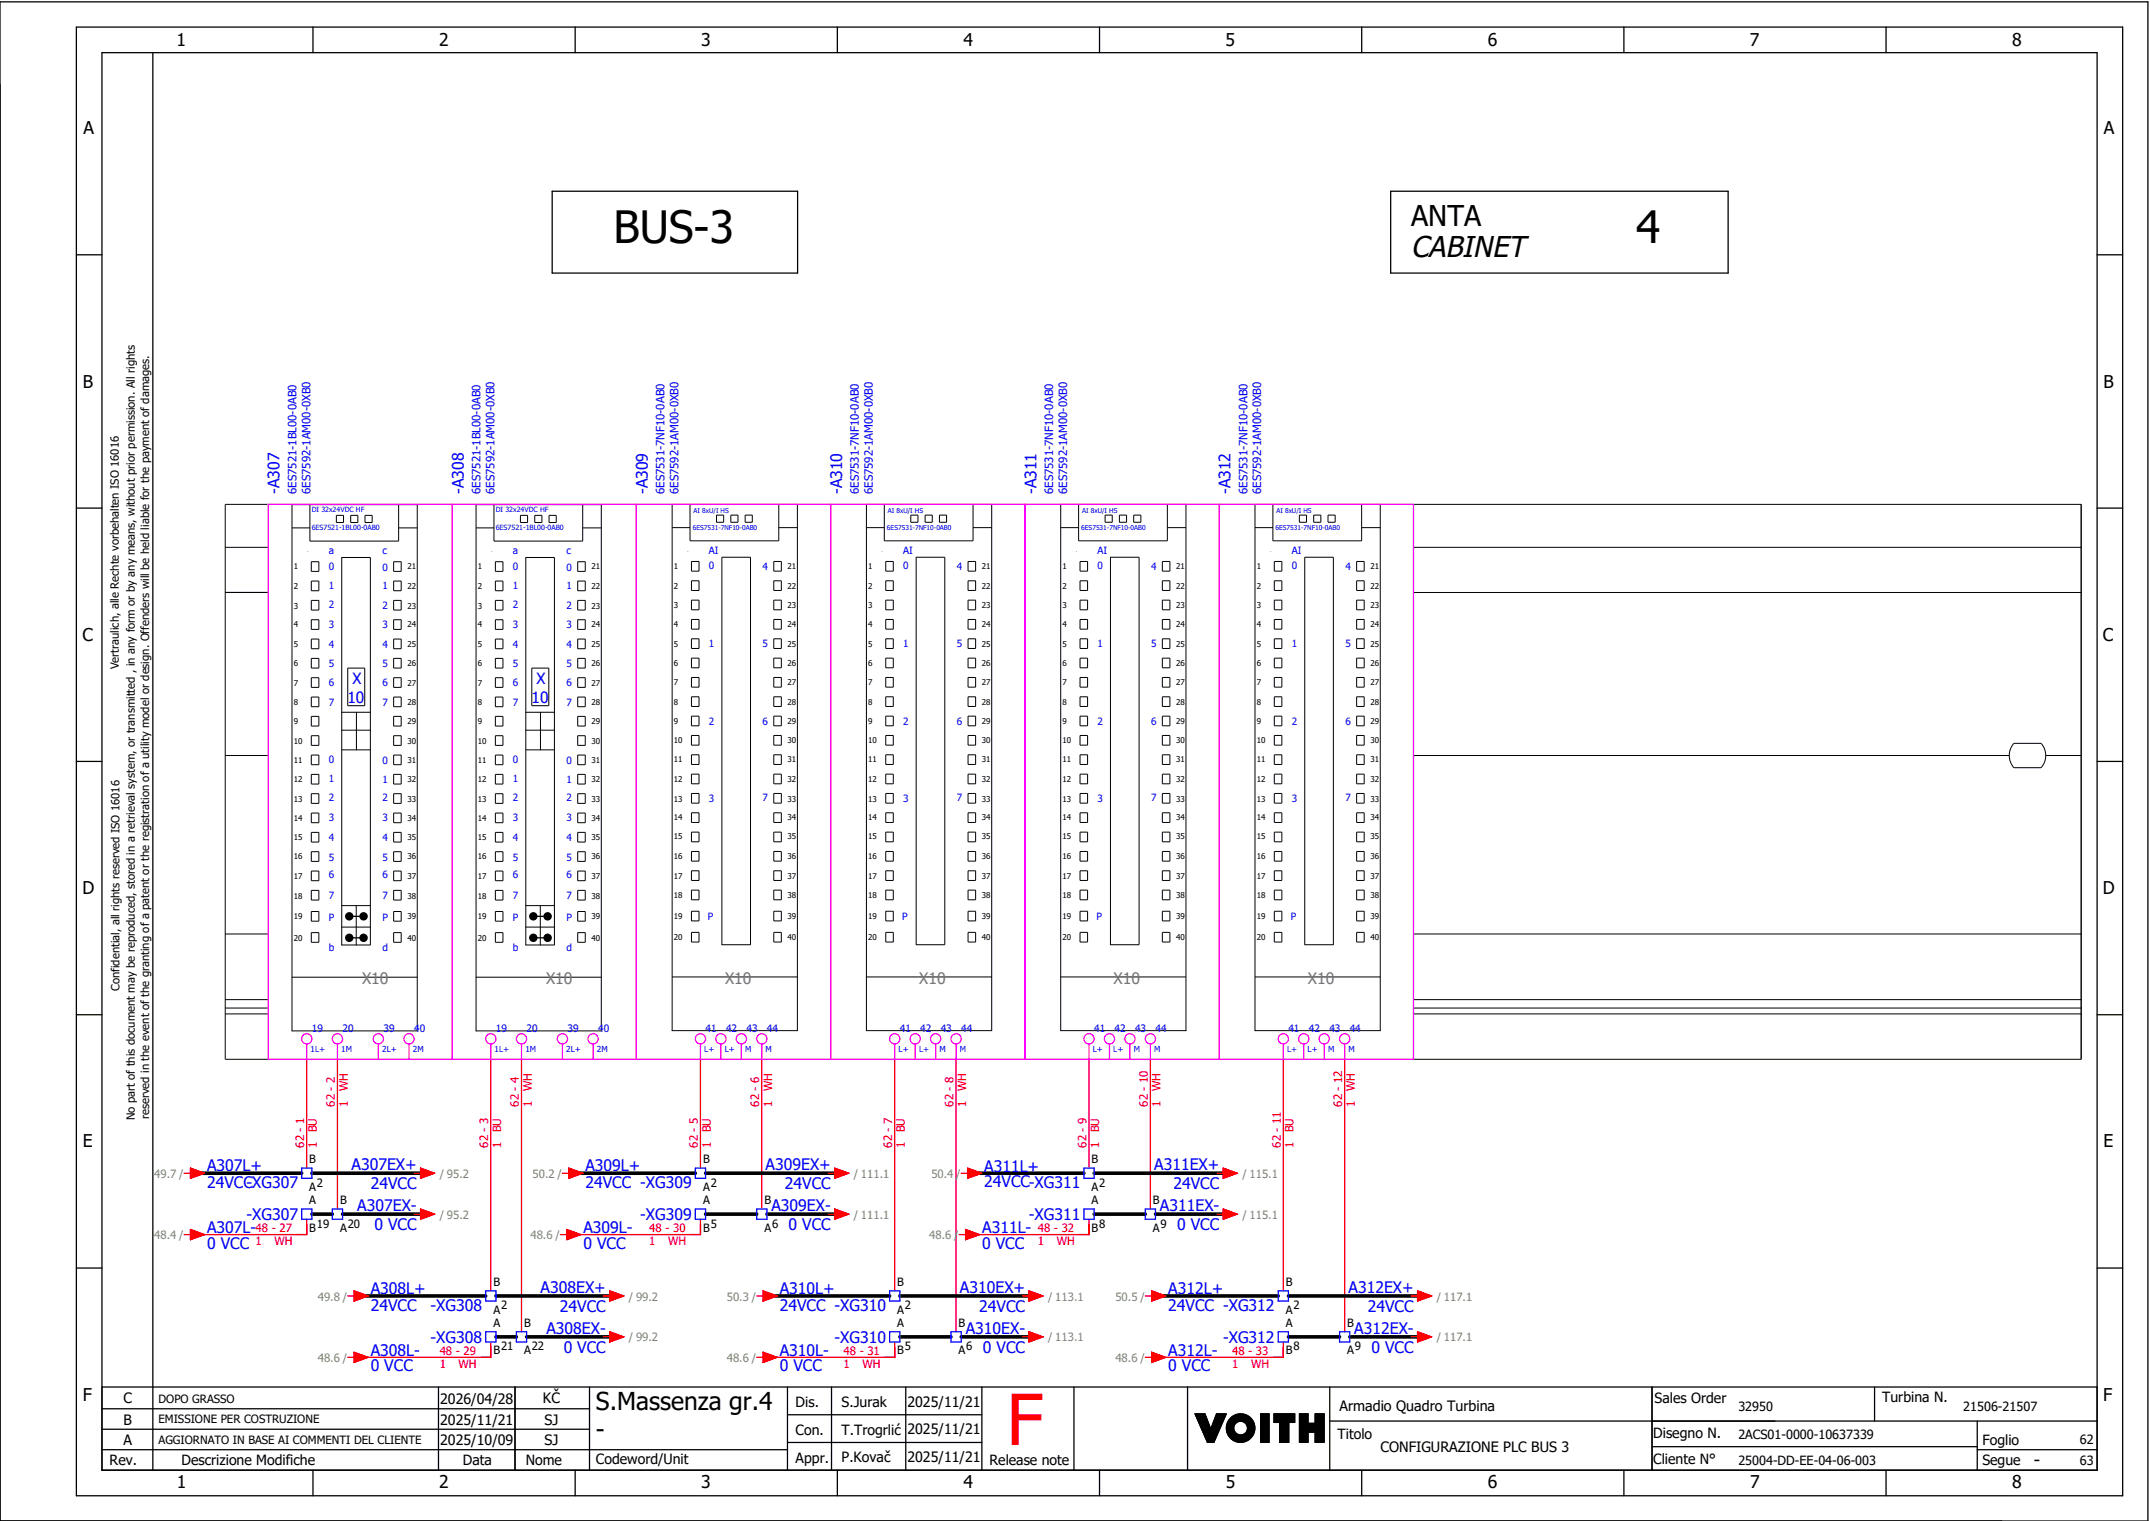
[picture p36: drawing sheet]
<svg xmlns="http://www.w3.org/2000/svg" width="421mm" height="297mm" viewBox="0 0 421 297" stroke-linecap="round" stroke-linejoin="round" font-family="sans-serif">
<defs><g id="words">
<text font-size="13.8" fill="#f00" x="196.9" y="282.5">F</text>
<g font-size="8.7">
<text x="120" y="47.6">BUS-3</text>
<text x="320" y="47.6">4</text>
</g>
<text font-size="5.7" x="276" y="50.2">CABINET</text>
<text font-size="5.6" x="276" y="44.2">ANTA</text>
<g font-size="4.8">
<text x="116.6" y="275.8">S.Massenza gr.4</text>
<text x="116.6" y="281.1">-</text>
</g>
<g font-size="3.4">
<text x="34.5" y="9">1</text>
<text x="85.9" y="9">2</text>
<text x="137.1" y="9">3</text>
<text x="188.4" y="9">4</text>
<text x="239.7" y="9">5</text>
<text x="291" y="9">6</text>
<text x="342.3" y="9">7</text>
<text x="393.5" y="9">8</text>
<text x="16.3" y="26.2">A</text>
<text x="411.5" y="26.2">A</text>
<text x="16.2" y="75.8">B</text>
<text x="411.4" y="75.8">B</text>
<text x="16.1" y="125.3">C</text>
<text x="411.3" y="125.3">C</text>
<text x="16.1" y="174.8">D</text>
<text x="411.3" y="174.8">D</text>
<text x="16.2" y="224.4">E</text>
<text x="411.4" y="224.4">E</text>
<text x="16.2" y="273.9">F</text>
<text x="411.4" y="273.9">F</text>
<text x="397.8" y="286.6">-</text>
<text x="34.6" y="291">1</text>
<text x="85.9" y="291">2</text>
<text x="137.2" y="291">3</text>
<text x="188.4" y="291">4</text>
<text x="239.7" y="291">5</text>
<text x="291" y="291">6</text>
<text x="342.3" y="291">7</text>
<text x="393.6" y="291">8</text>
</g>
<g font-size="3.1" fill="#00f">
<text x="54.7" y="96.6" transform="rotate(-90 54.7 96.6)">-A307</text>
<text x="90.7" y="96.6" transform="rotate(-90 90.7 96.6)">-A308</text>
<text x="126.7" y="96.6" transform="rotate(-90 126.7 96.6)">-A309</text>
<text x="164.7" y="96.6" transform="rotate(-90 164.7 96.6)">-A310</text>
<text x="202.7" y="96.6" transform="rotate(-90 202.7 96.6)">-A311</text>
<text x="240.7" y="96.6" transform="rotate(-90 240.7 96.6)">-A312</text>
<text x="40.5" y="228.9">A307L+</text>
<text x="40.5" y="232.3">24VCC-XG307</text>
<text x="68.7" y="228.8">A307EX+</text>
<text x="72.5" y="232.5">24VCC</text>
<text x="114.5" y="228.9">A309L+</text>
<text x="114.5" y="232.3">24VCC -XG309</text>
<text x="149.7" y="228.8">A309EX+</text>
<text x="153.5" y="232.5">24VCC</text>
<text x="192.5" y="229.1">A311L+</text>
<text x="192.5" y="232.1">24VCC-XG311</text>
<text x="225.7" y="228.8">A311EX+</text>
<text x="229.5" y="232.5">24VCC</text>
<text x="48.2" y="238.6">-XG307</text>
<text x="69.9" y="236.8">A307EX-</text>
<text x="125.2" y="238.6">-XG309</text>
<text x="150.9" y="236.8">A309EX-</text>
<text x="201.2" y="238.6">-XG311</text>
<text x="226.9" y="236.8">A311EX-</text>
<text x="40.5" y="241.1">A307L-</text>
<text x="40.5" y="244.1">0 VCC</text>
<text x="73.2" y="240.5">0 VCC</text>
<text x="114.1" y="241.1">A309L-</text>
<text x="114.1" y="244.1">0 VCC</text>
<text x="154.2" y="240.5">0 VCC</text>
<text x="192.1" y="241.1">A311L-</text>
<text x="192.1" y="244.1">0 VCC</text>
<text x="230.2" y="240.5">0 VCC</text>
<text x="72.5" y="252.9">A308L+</text>
<text x="72.5" y="256.3">24VCC</text>
<text x="84.2" y="256.3">-XG308</text>
<text x="105.7" y="252.8">A308EX+</text>
<text x="109.5" y="256.5">24VCC</text>
<text x="152.5" y="252.9">A310L+</text>
<text x="152.5" y="256.3">24VCC -XG310</text>
<text x="187.7" y="252.8">A310EX+</text>
<text x="191.5" y="256.5">24VCC</text>
<text x="228.5" y="252.9">A312L+</text>
<text x="228.5" y="256.3">24VCC -XG312</text>
<text x="263.7" y="252.8">A312EX+</text>
<text x="267.5" y="256.5">24VCC</text>
<text x="84.2" y="262.6">-XG308</text>
<text x="106.9" y="260.8">A308EX-</text>
<text x="163.2" y="262.6">-XG310</text>
<text x="188.9" y="260.8">A310EX-</text>
<text x="239.2" y="262.6">-XG312</text>
<text x="264.9" y="260.8">A312EX-</text>
<text x="72.5" y="265.1">A308L-</text>
<text x="72.5" y="268.1">0 VCC</text>
<text x="110.2" y="264.5">0 VCC</text>
<text x="152.5" y="265.1">A310L-</text>
<text x="152.5" y="268.1">0 VCC</text>
<text x="192.2" y="264.5">0 VCC</text>
<text x="228.5" y="265.1">A312L-</text>
<text x="228.5" y="268.1">0 VCC</text>
<text x="268.2" y="264.5">0 VCC</text>
</g>
<g font-size="3.1" fill="#767676">
<text x="70.8" y="192.3">X10</text>
<text x="106.8" y="192.3">X10</text>
<text x="141.8" y="192.3">X10</text>
<text x="179.8" y="192.3">X10</text>
<text x="217.8" y="192.3">X10</text>
<text x="255.8" y="192.3">X10</text>
</g>
<g font-size="3" fill="#00f">
<text x="68" y="137.4">10</text>
<text x="68.9" y="133.7">X</text>
<text x="104" y="137.4">10</text>
<text x="104.9" y="133.7">X</text>
</g>
<g font-size="2.8">
<text x="24.1" y="274.4">C</text>
<text x="86.1" y="274.4">2026/04/28</text>
<text x="106.2" y="274.4">KČ</text>
<text x="155.6" y="275.1">Dis.</text>
<text x="164.6" y="275.1">S.Jurak</text>
<text x="177.5" y="275">2025/11/21</text>
<text x="262" y="275.8">Armadio Quadro Turbina</text>
<text x="323.6" y="274.3">Sales Order</text>
<text x="368.1" y="274.2">Turbina N.</text>
<text x="24.2" y="278.6">B</text>
<text x="86.1" y="278.6">2025/11/21</text>
<text x="106.5" y="278.6">SJ</text>
<text x="155.6" y="280.5">Con.</text>
<text x="164.6" y="280.5">T.Trogrlić</text>
<text x="177.5" y="280.4">2025/11/21</text>
<text x="261.6" y="281.3">Titolo</text>
<text x="323.4" y="281.2">Disegno N.</text>
<text x="21.4" y="286.5">Rev.</text>
<text x="24.1" y="282.5">A</text>
<text x="35.5" y="286.4">Descrizione Modifiche</text>
<text x="86.1" y="282.6">2025/10/09</text>
<text x="90.5" y="286.5">Data</text>
<text x="102.8" y="286.5">Nome</text>
<text x="106.5" y="282.5">SJ</text>
<text x="116.6" y="286.3">Codeword/Unit</text>
<text x="155.6" y="286">Appr.</text>
<text x="164.6" y="285.9">P.Kovač</text>
<text x="177.5" y="285.8">2025/11/21</text>
<text x="193.5" y="286.5">Release note</text>
<text x="270" y="283.8">CONFIGURAZIONE PLC BUS 3</text>
<text x="323.4" y="286.2">Cliente N°</text>
<text x="387.7" y="286.5">Segue</text>
<text x="387.7" y="282.6">Foglio</text>
</g>
<g font-size="2.5">
<text x="340" y="275.9">32950</text>
<text x="384" y="275.9">21506-21507</text>
<text x="340" y="281.4">2ACS01-0000-10637339</text>
<text x="340" y="286.4">25004-DD-EE-04-06-003</text>
<text x="406.8" y="282.4">62</text>
<text x="406.8" y="286.4">63</text>
</g>
<g font-size="2.2" fill="#00f">
<text x="58" y="96.6" transform="rotate(-90 58 96.6)">6ES7521-1BL00-0AB0</text>
<text x="60.7" y="96.6" transform="rotate(-90 60.7 96.6)">6ES7592-1AM00-0XB0</text>
<text x="94" y="96.6" transform="rotate(-90 94 96.6)">6ES7521-1BL00-0AB0</text>
<text x="96.7" y="96.6" transform="rotate(-90 96.7 96.6)">6ES7592-1AM00-0XB0</text>
<text x="130" y="96.6" transform="rotate(-90 130 96.6)">6ES7531-7NF10-0AB0</text>
<text x="132.7" y="96.6" transform="rotate(-90 132.7 96.6)">6ES7592-1AM00-0XB0</text>
<text x="168" y="96.6" transform="rotate(-90 168 96.6)">6ES7531-7NF10-0AB0</text>
<text x="170.7" y="96.6" transform="rotate(-90 170.7 96.6)">6ES7592-1AM00-0XB0</text>
<text x="206" y="96.6" transform="rotate(-90 206 96.6)">6ES7531-7NF10-0AB0</text>
<text x="208.7" y="96.6" transform="rotate(-90 208.7 96.6)">6ES7592-1AM00-0XB0</text>
<text x="244" y="96.6" transform="rotate(-90 244 96.6)">6ES7531-7NF10-0AB0</text>
<text x="246.7" y="96.6" transform="rotate(-90 246.7 96.6)">6ES7592-1AM00-0XB0</text>
</g>
<g font-size="2.2">
<text x="23.2" y="130.9" transform="rotate(-90 23.2 130.9)">Vertraulich, alle Rechte vorbehalten ISO 16016</text>
<text x="23.4" y="193.7" transform="rotate(-90 23.4 193.7)">Confidential, all rights reserved ISO 16016</text>
<text x="26.4" y="219" transform="rotate(-90 26.4 219)">No part of this document may be reproduced, stored in a retrieval system, or transmitted , in any form or by any means, without prior permission. All rights</text>
<text x="29.2" y="218.9" transform="rotate(-90 29.2 218.9)">reserved in the event of the granting of a patent or the registration of a utility model or design. Offenders will be held liable for the payment of damages.</text>
<text x="60.5" y="227.4">B</text>
<text x="137.5" y="227.4">B</text>
<text x="213.5" y="227.4">B</text>
<text x="60.5" y="232.8">A</text>
<text x="62" y="232">2</text>
<text x="137.5" y="232.8">A</text>
<text x="139" y="232">2</text>
<text x="213.5" y="232.8">A</text>
<text x="215" y="232">2</text>
<text x="60.5" y="235.4">A</text>
<text x="66.5" y="235.4">B</text>
<text x="137.5" y="235.4">A</text>
<text x="149.5" y="235.4">B</text>
<text x="213.5" y="235.4">A</text>
<text x="225.5" y="235.4">B</text>
<text x="60.5" y="240.8">B</text>
<text x="62" y="240">19</text>
<text x="66.5" y="240.8">A</text>
<text x="68" y="240">20</text>
<text x="137.5" y="240.8">B</text>
<text x="139" y="240">5</text>
<text x="149.5" y="240.8">A</text>
<text x="151" y="240">6</text>
<text x="213.5" y="240.8">B</text>
<text x="215" y="240">8</text>
<text x="225.5" y="240.8">A</text>
<text x="227" y="240">9</text>
<text x="96.5" y="251.4">B</text>
<text x="175.5" y="251.4">B</text>
<text x="251.5" y="251.4">B</text>
<text x="96.5" y="256.8">A</text>
<text x="98" y="256">2</text>
<text x="175.5" y="256.8">A</text>
<text x="177" y="256">2</text>
<text x="251.5" y="256.8">A</text>
<text x="253" y="256">2</text>
<text x="96.5" y="259.4">A</text>
<text x="102.5" y="259.4">B</text>
<text x="175.5" y="259.4">A</text>
<text x="187.5" y="259.4">B</text>
<text x="251.5" y="259.4">A</text>
<text x="263.5" y="259.4">B</text>
<text x="96.5" y="264.8">B</text>
<text x="98" y="264">21</text>
<text x="102.5" y="264.8">A</text>
<text x="104" y="264">22</text>
<text x="175.5" y="264.8">B</text>
<text x="177" y="264">5</text>
<text x="187.5" y="264.8">A</text>
<text x="189" y="264">6</text>
<text x="251.5" y="264.8">B</text>
<text x="253" y="264">8</text>
<text x="263.5" y="264.8">A</text>
<text x="265" y="264">9</text>
<text x="31" y="274.2">DOPO GRASSO</text>
<text x="31" y="278.3">EMISSIONE PER COSTRUZIONE</text>
<text x="31" y="282.3">AGGIORNATO IN BASE AI COMMENTI DEL CLIENTE</text>
</g>
<g font-size="2.2" fill="#f00">
<text x="68" y="213.4" transform="rotate(-90 68 213.4)">WH</text>
<text x="104" y="213.4" transform="rotate(-90 104 213.4)">WH</text>
<text x="151" y="213.4" transform="rotate(-90 151 213.4)">WH</text>
<text x="189" y="213.4" transform="rotate(-90 189 213.4)">WH</text>
<text x="227" y="213.4" transform="rotate(-90 227 213.4)">WH</text>
<text x="265" y="213.4" transform="rotate(-90 265 213.4)">WH</text>
<text x="62" y="221.4" transform="rotate(-90 62 221.4)">BU</text>
<text x="65.5" y="216.4" transform="rotate(-90 65.5 216.4)">62 - 2</text>
<text x="68" y="216.4" transform="rotate(-90 68 216.4)">1</text>
<text x="98" y="221.4" transform="rotate(-90 98 221.4)">BU</text>
<text x="101.5" y="216.4" transform="rotate(-90 101.5 216.4)">62 - 4</text>
<text x="104" y="216.4" transform="rotate(-90 104 216.4)">1</text>
<text x="139" y="221.4" transform="rotate(-90 139 221.4)">BU</text>
<text x="148.5" y="216.4" transform="rotate(-90 148.5 216.4)">62 - 6</text>
<text x="151" y="216.4" transform="rotate(-90 151 216.4)">1</text>
<text x="177" y="221.4" transform="rotate(-90 177 221.4)">BU</text>
<text x="186.5" y="216.4" transform="rotate(-90 186.5 216.4)">62 - 8</text>
<text x="189" y="216.4" transform="rotate(-90 189 216.4)">1</text>
<text x="215" y="221.4" transform="rotate(-90 215 221.4)">BU</text>
<text x="224.5" y="216.4" transform="rotate(-90 224.5 216.4)">62 - 10</text>
<text x="227" y="216.4" transform="rotate(-90 227 216.4)">1</text>
<text x="253" y="221.4" transform="rotate(-90 253 221.4)">BU</text>
<text x="262.5" y="216.4" transform="rotate(-90 262.5 216.4)">62 - 12</text>
<text x="265" y="216.4" transform="rotate(-90 265 216.4)">1</text>
<text x="59.5" y="224.4" transform="rotate(-90 59.5 224.4)">62 - 1</text>
<text x="62" y="224.4" transform="rotate(-90 62 224.4)">1</text>
<text x="95.5" y="224.4" transform="rotate(-90 95.5 224.4)">62 - 3</text>
<text x="98" y="224.4" transform="rotate(-90 98 224.4)">1</text>
<text x="136.5" y="224.4" transform="rotate(-90 136.5 224.4)">62 - 5</text>
<text x="139" y="224.4" transform="rotate(-90 139 224.4)">1</text>
<text x="174.5" y="224.4" transform="rotate(-90 174.5 224.4)">62 - 7</text>
<text x="177" y="224.4" transform="rotate(-90 177 224.4)">1</text>
<text x="212.5" y="224.4" transform="rotate(-90 212.5 224.4)">62 - 9</text>
<text x="215" y="224.4" transform="rotate(-90 215 224.4)">1</text>
<text x="250.5" y="224.4" transform="rotate(-90 250.5 224.4)">62 - 11</text>
<text x="253" y="224.4" transform="rotate(-90 253 224.4)">1</text>
<text x="50" y="240.9">48 - 27</text>
<text x="50" y="243.4">1</text>
<text x="53.7" y="243.4">WH</text>
<text x="127" y="240.9">48 - 30</text>
<text x="127" y="243.4">1</text>
<text x="130.7" y="243.4">WH</text>
<text x="203" y="240.9">48 - 32</text>
<text x="203" y="243.4">1</text>
<text x="206.7" y="243.4">WH</text>
<text x="86" y="264.9">48 - 29</text>
<text x="86" y="267.4">1</text>
<text x="89.7" y="267.4">WH</text>
<text x="165" y="264.9">48 - 31</text>
<text x="165" y="267.4">1</text>
<text x="168.7" y="267.4">WH</text>
<text x="241" y="264.9">48 - 33</text>
<text x="241" y="267.4">1</text>
<text x="244.7" y="267.4">WH</text>
</g>
<g font-size="2.2" fill="#7ca552">
<text x="30.2" y="230.3">49.7 /</text>
<text x="86" y="230.3">/ 95.2</text>
<text x="104.2" y="230.3">50.2 /</text>
<text x="167" y="230.3">/ 111.1</text>
<text x="182.2" y="230.3">50.4</text>
<text x="187" y="230.3">/</text>
<text x="243" y="230.3">/ 115.1</text>
<text x="86" y="238.3">/ 95.2</text>
<text x="167" y="238.3">/ 111.1</text>
<text x="243" y="238.3">/ 115.1</text>
<text x="30.2" y="242.3">48.4 /</text>
<text x="103.8" y="242.3">48.6 /</text>
<text x="181.8" y="242.3">48.6 /</text>
<text x="62.2" y="254.3">49.8 /</text>
<text x="123" y="254.3">/ 99.2</text>
<text x="142.2" y="254.3">50.3 /</text>
<text x="205" y="254.3">/ 113.1</text>
<text x="218.2" y="254.3">50.5 /</text>
<text x="281" y="254.3">/ 117.1</text>
<text x="123" y="262.3">/ 99.2</text>
<text x="205" y="262.3">/ 113.1</text>
<text x="281" y="262.3">/ 117.1</text>
<text x="62.2" y="266.3">48.6 /</text>
<text x="142.2" y="266.3">48.6 /</text>
<text x="218.2" y="266.3">48.6 /</text>
</g>
<g font-size="2" fill="#00f">
<text x="64.3" y="111.4">0</text>
<text x="64.3" y="108.4">a</text>
<text x="74.8" y="111.6">0</text>
<text x="74.8" y="108.4">c</text>
<text x="100.3" y="111.4">0</text>
<text x="100.3" y="108.4">a</text>
<text x="110.8" y="111.6">0</text>
<text x="110.8" y="108.4">c</text>
<text x="138.6" y="111.3">0</text>
<text x="138.6" y="108.4">AI</text>
<text x="149.1" y="111.5">4</text>
<text x="176.6" y="111.3">0</text>
<text x="176.6" y="108.4">AI</text>
<text x="187.1" y="111.5">4</text>
<text x="214.6" y="111.3">0</text>
<text x="214.6" y="108.4">AI</text>
<text x="225.1" y="111.5">4</text>
<text x="252.6" y="111.3">0</text>
<text x="252.6" y="108.4">AI</text>
<text x="263.1" y="111.5">4</text>
<text x="64.3" y="115.2">1</text>
<text x="64.3" y="118.9">2</text>
<text x="74.8" y="115.2">1</text>
<text x="74.8" y="119.1">2</text>
<text x="100.3" y="115.2">1</text>
<text x="100.3" y="118.9">2</text>
<text x="110.8" y="115.2">1</text>
<text x="110.8" y="119.1">2</text>
<text x="64.3" y="122.8">3</text>
<text x="74.8" y="122.8">3</text>
<text x="100.3" y="122.8">3</text>
<text x="110.8" y="122.8">3</text>
<text x="64.3" y="126.6">4</text>
<text x="64.3" y="130.5">5</text>
<text x="74.8" y="126.6">4</text>
<text x="74.8" y="130.5">5</text>
<text x="100.3" y="126.6">4</text>
<text x="100.3" y="130.5">5</text>
<text x="110.8" y="126.6">4</text>
<text x="110.8" y="130.5">5</text>
<text x="138.6" y="126.6">1</text>
<text x="149.1" y="126.6">5</text>
<text x="176.6" y="126.6">1</text>
<text x="187.1" y="126.6">5</text>
<text x="214.6" y="126.6">1</text>
<text x="225.1" y="126.6">5</text>
<text x="252.6" y="126.6">1</text>
<text x="263.1" y="126.6">5</text>
<text x="64.3" y="134.1">6</text>
<text x="64.3" y="138">7</text>
<text x="74.8" y="134.1">6</text>
<text x="74.8" y="138">7</text>
<text x="100.3" y="134.1">6</text>
<text x="100.3" y="138">7</text>
<text x="110.8" y="134.1">6</text>
<text x="110.8" y="138">7</text>
<text x="138.6" y="141.8">2</text>
<text x="149.1" y="141.8">6</text>
<text x="176.6" y="141.8">2</text>
<text x="187.1" y="141.8">6</text>
<text x="214.6" y="141.8">2</text>
<text x="225.1" y="141.8">6</text>
<text x="252.6" y="141.8">2</text>
<text x="263.1" y="141.8">6</text>
<text x="64.3" y="149.2">0</text>
<text x="74.8" y="149.4">0</text>
<text x="100.3" y="149.2">0</text>
<text x="110.8" y="149.4">0</text>
<text x="64.3" y="152.9">1</text>
<text x="74.8" y="153">1</text>
<text x="100.3" y="152.9">1</text>
<text x="110.8" y="153">1</text>
<text x="64.3" y="160.6">3</text>
<text x="64.3" y="156.7">2</text>
<text x="74.8" y="160.6">3</text>
<text x="74.8" y="156.7">2</text>
<text x="100.3" y="160.6">3</text>
<text x="100.3" y="156.7">2</text>
<text x="110.8" y="160.6">3</text>
<text x="110.8" y="156.7">2</text>
<text x="138.6" y="156.8">3</text>
<text x="149.1" y="156.7">7</text>
<text x="176.6" y="156.8">3</text>
<text x="187.1" y="156.7">7</text>
<text x="214.6" y="156.8">3</text>
<text x="225.1" y="156.7">7</text>
<text x="252.6" y="156.8">3</text>
<text x="263.1" y="156.7">7</text>
<text x="64.3" y="164.4">4</text>
<text x="74.8" y="164.4">4</text>
<text x="100.3" y="164.4">4</text>
<text x="110.8" y="164.4">4</text>
<text x="64.3" y="171.8">6</text>
<text x="64.3" y="168.3">5</text>
<text x="74.8" y="171.8">6</text>
<text x="74.8" y="168.3">5</text>
<text x="100.3" y="171.8">6</text>
<text x="100.3" y="168.3">5</text>
<text x="110.8" y="171.8">6</text>
<text x="110.8" y="168.3">5</text>
<text x="64.3" y="180">P</text>
<text x="64.3" y="175.8">7</text>
<text x="74.8" y="180">P</text>
<text x="74.8" y="175.8">7</text>
<text x="100.3" y="180">P</text>
<text x="100.3" y="175.8">7</text>
<text x="110.8" y="180">P</text>
<text x="110.8" y="175.8">7</text>
<text x="138.5" y="179.9">P</text>
<text x="176.5" y="179.9">P</text>
<text x="214.5" y="179.9">P</text>
<text x="252.5" y="179.9">P</text>
<text x="64.3" y="185.9">b</text>
<text x="74.8" y="185.9">d</text>
<text x="100.3" y="185.9">b</text>
<text x="110.8" y="185.9">d</text>
<text x="61" y="201.7">19</text>
<text x="67" y="201.7">20</text>
<text x="75" y="201.7">39</text>
<text x="81" y="201.7">40</text>
<text x="97" y="201.7">19</text>
<text x="103" y="201.7">20</text>
<text x="111" y="201.7">39</text>
<text x="117" y="201.7">40</text>
<text x="138" y="201.7">41</text>
<text x="142" y="201.7">42</text>
<text x="146" y="201.7">43</text>
<text x="150" y="201.7">44</text>
<text x="176" y="201.7">41</text>
<text x="180" y="201.7">42</text>
<text x="184" y="201.7">43</text>
<text x="188" y="201.7">44</text>
<text x="214" y="201.7">41</text>
<text x="218" y="201.7">42</text>
<text x="222" y="201.7">43</text>
<text x="226" y="201.7">44</text>
<text x="252" y="201.7">41</text>
<text x="256" y="201.7">42</text>
<text x="260" y="201.7">43</text>
<text x="264" y="201.7">44</text>
</g>
<g font-size="1.6">
<text x="57.5" y="111.3">1</text>
<text x="79.7" y="111.3">21</text>
<text x="93.5" y="111.3">1</text>
<text x="115.7" y="111.3">21</text>
<text x="131.8" y="111.2">1</text>
<text x="154" y="111.2">21</text>
<text x="169.8" y="111.2">1</text>
<text x="192" y="111.2">21</text>
<text x="207.8" y="111.2">1</text>
<text x="230" y="111.2">21</text>
<text x="245.8" y="111.2">1</text>
<text x="268" y="111.2">21</text>
<text x="57.5" y="115.1">2</text>
<text x="57.5" y="119">3</text>
<text x="79.7" y="115.1">22</text>
<text x="79.7" y="119">23</text>
<text x="93.5" y="115.1">2</text>
<text x="93.5" y="119">3</text>
<text x="115.7" y="115.1">22</text>
<text x="115.7" y="119">23</text>
<text x="131.8" y="115.1">2</text>
<text x="131.8" y="118.9">3</text>
<text x="154" y="115.1">22</text>
<text x="154" y="118.9">23</text>
<text x="169.8" y="115.1">2</text>
<text x="169.8" y="118.9">3</text>
<text x="192" y="115.1">22</text>
<text x="192" y="118.9">23</text>
<text x="207.8" y="115.1">2</text>
<text x="207.8" y="118.9">3</text>
<text x="230" y="115.1">22</text>
<text x="230" y="118.9">23</text>
<text x="245.8" y="115.1">2</text>
<text x="245.8" y="118.9">3</text>
<text x="268" y="115.1">22</text>
<text x="268" y="118.9">23</text>
<text x="57.5" y="122.7">4</text>
<text x="79.7" y="122.7">24</text>
<text x="93.5" y="122.7">4</text>
<text x="115.7" y="122.7">24</text>
<text x="131.8" y="122.6">4</text>
<text x="154" y="122.6">24</text>
<text x="169.8" y="122.6">4</text>
<text x="192" y="122.6">24</text>
<text x="207.8" y="122.6">4</text>
<text x="230" y="122.6">24</text>
<text x="245.8" y="122.6">4</text>
<text x="268" y="122.6">24</text>
<text x="57.5" y="126.5">5</text>
<text x="57.5" y="130.2">6</text>
<text x="79.7" y="126.5">25</text>
<text x="79.7" y="130.2">26</text>
<text x="93.5" y="126.5">5</text>
<text x="93.5" y="130.2">6</text>
<text x="115.7" y="126.5">25</text>
<text x="115.7" y="130.2">26</text>
<text x="131.8" y="126.5">5</text>
<text x="131.8" y="130.1">6</text>
<text x="154" y="126.5">25</text>
<text x="154" y="130.1">26</text>
<text x="169.8" y="126.5">5</text>
<text x="169.8" y="130.1">6</text>
<text x="192" y="126.5">25</text>
<text x="192" y="130.1">26</text>
<text x="207.8" y="126.5">5</text>
<text x="207.8" y="130.1">6</text>
<text x="230" y="126.5">25</text>
<text x="230" y="130.1">26</text>
<text x="245.8" y="126.5">5</text>
<text x="245.8" y="130.1">6</text>
<text x="268" y="126.5">25</text>
<text x="268" y="130.1">26</text>
<text x="57.5" y="134">7</text>
<text x="57.5" y="137.9">8</text>
<text x="79.7" y="134">27</text>
<text x="79.7" y="137.9">28</text>
<text x="93.5" y="134">7</text>
<text x="93.5" y="137.9">8</text>
<text x="115.7" y="134">27</text>
<text x="115.7" y="137.9">28</text>
<text x="131.8" y="134">7</text>
<text x="131.8" y="137.8">8</text>
<text x="154" y="134">27</text>
<text x="154" y="137.8">28</text>
<text x="169.8" y="134">7</text>
<text x="169.8" y="137.8">8</text>
<text x="192" y="134">27</text>
<text x="192" y="137.8">28</text>
<text x="207.8" y="134">7</text>
<text x="207.8" y="137.8">8</text>
<text x="230" y="134">27</text>
<text x="230" y="137.8">28</text>
<text x="245.8" y="134">7</text>
<text x="245.8" y="137.8">8</text>
<text x="268" y="134">27</text>
<text x="268" y="137.8">28</text>
<text x="57.5" y="141.6">9</text>
<text x="79.7" y="141.6">29</text>
<text x="93.5" y="141.6">9</text>
<text x="115.7" y="141.6">29</text>
<text x="131.8" y="141.5">9</text>
<text x="154" y="141.5">29</text>
<text x="169.8" y="141.5">9</text>
<text x="192" y="141.5">29</text>
<text x="207.8" y="141.5">9</text>
<text x="230" y="141.5">29</text>
<text x="245.8" y="141.5">9</text>
<text x="268" y="141.5">29</text>
<text x="57.5" y="145.4">10</text>
<text x="57.5" y="149.1">11</text>
<text x="79.7" y="149.1">31</text>
<text x="79.7" y="145.4">30</text>
<text x="93.5" y="145.4">10</text>
<text x="93.5" y="149.1">11</text>
<text x="115.7" y="149.1">31</text>
<text x="115.7" y="145.4">30</text>
<text x="131.8" y="145.4">10</text>
<text x="131.8" y="149">11</text>
<text x="154" y="149">31</text>
<text x="154" y="145.4">30</text>
<text x="169.8" y="145.4">10</text>
<text x="169.8" y="149">11</text>
<text x="192" y="149">31</text>
<text x="192" y="145.4">30</text>
<text x="207.8" y="145.4">10</text>
<text x="207.8" y="149">11</text>
<text x="230" y="149">31</text>
<text x="230" y="145.4">30</text>
<text x="245.8" y="145.4">10</text>
<text x="245.8" y="149">11</text>
<text x="268" y="149">31</text>
<text x="268" y="145.4">30</text>
<text x="57.5" y="152.9">12</text>
<text x="79.7" y="152.9">32</text>
<text x="93.5" y="152.9">12</text>
<text x="115.7" y="152.9">32</text>
<text x="131.8" y="152.9">12</text>
<text x="154" y="152.9">32</text>
<text x="169.8" y="152.9">12</text>
<text x="192" y="152.9">32</text>
<text x="207.8" y="152.9">12</text>
<text x="230" y="152.9">32</text>
<text x="245.8" y="152.9">12</text>
<text x="268" y="152.9">32</text>
<text x="57.5" y="156.8">13</text>
<text x="57.5" y="160.5">14</text>
<text x="79.7" y="160.5">34</text>
<text x="79.7" y="156.8">33</text>
<text x="93.5" y="156.8">13</text>
<text x="93.5" y="160.5">14</text>
<text x="115.7" y="160.5">34</text>
<text x="115.7" y="156.8">33</text>
<text x="131.8" y="156.7">13</text>
<text x="131.8" y="160.4">14</text>
<text x="154" y="160.4">34</text>
<text x="154" y="156.7">33</text>
<text x="169.8" y="156.7">13</text>
<text x="169.8" y="160.4">14</text>
<text x="192" y="160.4">34</text>
<text x="192" y="156.7">33</text>
<text x="207.8" y="156.7">13</text>
<text x="207.8" y="160.4">14</text>
<text x="230" y="160.4">34</text>
<text x="230" y="156.7">33</text>
<text x="245.8" y="156.7">13</text>
<text x="245.8" y="160.4">14</text>
<text x="268" y="160.4">34</text>
<text x="268" y="156.7">33</text>
<text x="57.5" y="164.1">15</text>
<text x="57.5" y="168">16</text>
<text x="79.7" y="168">36</text>
<text x="79.7" y="164.1">35</text>
<text x="93.5" y="164.1">15</text>
<text x="93.5" y="168">16</text>
<text x="115.7" y="168">36</text>
<text x="115.7" y="164.1">35</text>
<text x="131.8" y="164.1">15</text>
<text x="131.8" y="167.9">16</text>
<text x="154" y="167.9">36</text>
<text x="154" y="164.1">35</text>
<text x="169.8" y="164.1">15</text>
<text x="169.8" y="167.9">16</text>
<text x="192" y="167.9">36</text>
<text x="192" y="164.1">35</text>
<text x="207.8" y="164.1">15</text>
<text x="207.8" y="167.9">16</text>
<text x="230" y="167.9">36</text>
<text x="230" y="164.1">35</text>
<text x="245.8" y="164.1">15</text>
<text x="245.8" y="167.9">16</text>
<text x="268" y="167.9">36</text>
<text x="268" y="164.1">35</text>
<text x="57.5" y="171.8">17</text>
<text x="79.7" y="171.8">37</text>
<text x="93.5" y="171.8">17</text>
<text x="115.7" y="171.8">37</text>
<text x="131.8" y="171.8">17</text>
<text x="154" y="171.8">37</text>
<text x="169.8" y="171.8">17</text>
<text x="192" y="171.8">37</text>
<text x="207.8" y="171.8">17</text>
<text x="230" y="171.8">37</text>
<text x="245.8" y="171.8">17</text>
<text x="268" y="171.8">37</text>
<text x="57.5" y="175.7">18</text>
<text x="57.5" y="179.7">19</text>
<text x="79.7" y="179.7">39</text>
<text x="79.7" y="175.7">38</text>
<text x="93.5" y="175.7">18</text>
<text x="93.5" y="179.7">19</text>
<text x="115.7" y="179.7">39</text>
<text x="115.7" y="175.7">38</text>
<text x="131.8" y="175.6">18</text>
<text x="131.8" y="179.7">19</text>
<text x="154" y="179.7">39</text>
<text x="154" y="175.6">38</text>
<text x="169.8" y="175.6">18</text>
<text x="169.8" y="179.7">19</text>
<text x="192" y="179.7">39</text>
<text x="192" y="175.6">38</text>
<text x="207.8" y="175.6">18</text>
<text x="207.8" y="179.7">19</text>
<text x="230" y="179.7">39</text>
<text x="230" y="175.6">38</text>
<text x="245.8" y="175.6">18</text>
<text x="245.8" y="179.7">19</text>
<text x="268" y="179.7">39</text>
<text x="268" y="175.6">38</text>
<text x="57.5" y="183.9">20</text>
<text x="79.7" y="183.9">40</text>
<text x="93.5" y="183.9">20</text>
<text x="115.7" y="183.9">40</text>
<text x="131.8" y="183.9">20</text>
<text x="154" y="183.9">40</text>
<text x="169.8" y="183.9">20</text>
<text x="192" y="183.9">40</text>
<text x="207.8" y="183.9">20</text>
<text x="230" y="183.9">40</text>
<text x="245.8" y="183.9">20</text>
<text x="268" y="183.9">40</text>
</g>
<g font-size="1.6" fill="#00f">
<text x="60.8" y="205.8">1L+</text>
<text x="66.8" y="205.8">1M</text>
<text x="74.8" y="205.8">2L+</text>
<text x="80.8" y="205.8">2M</text>
<text x="96.8" y="205.8">1L+</text>
<text x="102.8" y="205.8">1M</text>
<text x="110.8" y="205.8">2L+</text>
<text x="116.8" y="205.8">2M</text>
<text x="137.7" y="205.8">L+</text>
<text x="141.7" y="205.8">L+</text>
<text x="145.8" y="205.8">M</text>
<text x="149.7" y="205.8">M</text>
<text x="175.8" y="205.8">L+</text>
<text x="179.8" y="205.8">L+</text>
<text x="183.7" y="205.8">M</text>
<text x="187.8" y="205.8">M</text>
<text x="213.8" y="205.8">L+</text>
<text x="217.7" y="205.8">L+</text>
<text x="221.8" y="205.8">M</text>
<text x="225.7" y="205.8">M</text>
<text x="251.7" y="205.8">L+</text>
<text x="255.8" y="205.8">L+</text>
<text x="259.7" y="205.8">M</text>
<text x="263.8" y="205.8">M</text>
</g>
<g font-size="1.4" fill="#00f">
<text x="61" y="100.1">DI 32x24VDC HF</text>
<text x="97" y="100.1">DI 32x24VDC HF</text>
<text x="61" y="103.6">6ES7521-1BL00-0AB0</text>
<text x="97" y="103.6">6ES7521-1BL00-0AB0</text>
</g>
<g font-size="1.3" fill="#00f">
<text x="135.7" y="100.3">AI 8xU/I HS</text>
<text x="173.7" y="100.3">AI 8xU/I HS</text>
<text x="211.7" y="100.3">AI 8xU/I HS</text>
<text x="249.7" y="100.3">AI 8xU/I HS</text>
<text x="135.5" y="103.6">6ES7531-7NF10-0AB0</text>
<text x="173.5" y="103.6">6ES7531-7NF10-0AB0</text>
<text x="211.5" y="103.6">6ES7531-7NF10-0AB0</text>
<text x="249.5" y="103.6">6ES7531-7NF10-0AB0</text>
</g>
</g></defs>
<g fill="none" stroke="#000" stroke-width=".25">
<path d="M0 .4h420.1v297h-420.1zM14.9 5.3h400.3v287.2h-400.3zM19.9 10.3h390.3v277.2h-390.3zM29.9 10.4v277.1M61.2 5.3v5M112.5 5.3v5M163.8 5.3v5M215.1 5.3v5M266.3 5.3v5M317.6 5.3v5M368.9 5.3v5M108 37.4h48v16h-48z"/>
<path d="M272 37.4h66v16h-66zM14.9 49.8h5M410.2 49.8h5M14.9 99.3h5M410.2 99.3h5M14.9 148.9h5M410.2 148.9h5M68.3 179.2h2.8M104.3 179.2h2.8M14.9 198.4h5M68.3 183.4h2.8M104.3 183.4h2.8"/>
<path d="M410.2 198.4h5M14.9 247.9h5M410.2 247.9h5M19.9 271.2h390.3M19.9 279.5h95.4M19.9 275.4h95.4M85.8 271.2v16.3M100.7 271.2v16.3M115.3 271.2v16.3M154 271.2v16.3M154 276.6h38M162.6 271.2v16.3"/>
<path d="M177.2 271.2v16.3M192 271.2v16.3M210.1 271.2v16.3M232.3 271.1v16.3M233.7 276.4h2l1.1 3 1.1-3h1.9l-2.4 5.6h-1.2M233.7 276.4l2.5 5.6M233.8 276.4l-.1 .1M233.9 276.4l-.1 .2M234.1 276.4l-.3 .3M234.2 276.4l-.3 .4M234.4 276.4l-.5 .5M234.5 276.4l-.5 .6"/>
<path d="M234.7 276.4l-.7 .7M234.8 276.4l-.7 .8M235 276.4l-.9 .9M235.1 276.4l-.9 1M235.3 276.4l-1.1 1.1M235.4 276.4l-1.2 1.2M235.6 276.4l-1.3 1.3M235.7 276.5l-1.4 1.3M235.7 276.6l-1.3 1.3M235.8 276.7l-1.4 1.3M235.8 276.8l-1.3 1.3M235.9 276.9l-1.4 1.4"/>
<path d="M235.9 277l-1.3 1.4M235.9 277.1l-1.3 1.4M236 277.3l-1.3 1.3M236 277.4l-1.3 1.3M236.1 277.5l-1.3 1.3M236.1 277.6l-1.3 1.3M236.1 277.7l-1.3 1.3M236.2 277.8l-1.3 1.3M236.2 277.9l-1.3 1.3M236.3 278l-1.3 1.3M236.3 278.1l-1.3 1.3M236.3 278.2l-1.2 1.3"/>
<path d="M236.4 278.3l-1.3 1.3M236.4 278.4l-1.2 1.3M236.5 278.6l-1.3 1.2M236.5 278.7l-1.2 1.2M236.6 278.8l-1.3 1.2M236.6 278.9l-1.3 1.2M236.6 279l-1.2 1.2M236.7 279.1l-1.3 1.2M236.7 279.2l-1.2 1.3M236.8 279.3l-1.3 1.3M238 276.4l-.1 .1M238.1 276.4l-.3 .4"/>
<path d="M238.3 276.4l-.6 .6M238.4 279.8l-2.2 2.2M238.4 276.4l-.8 .8M238.5 279.5l-2.4 2.4M238.6 276.4l-1.1 1.1M238.6 279.3l-2.5 2.5M238.7 279l-2.7 2.7M238.7 276.4l-1.2 1.3M238.8 278.7l-2.8 2.9M238.9 276.4l-1.5 1.6M239 278.5l-3.1 3M239 276.4l-1.7 1.8"/>
<path d="M239.1 278.2l-3.2 3.2M239.2 276.4l-2 2.1M239.2 277.9l-3.4 3.4M239.3 277.7l-3.5 3.5M239.3 276.4l-2.2 2.3M239.4 277.4l-3.6 3.7M239.5 276.4l-2.5 2.5M239.5 277.1l-3.8 3.9M239.6 276.4l-2.7 2.8M239.7 276.9l-4 4M239.8 276.6l-4.2 4.2M239.8 276.4l-4.2 4.3"/>
<path d="M241.1 276.9l-.8 .8M241.3 279.3l-1.2 1.1M241.3 279.1l-1.2 1.2M241.3 279.4l-1.1 1.1M241.3 278.9l-1.3 1.3M241.3 279.5l-1.1 1.1M241.4 279.7l-1.1 1M241.4 278.7l-1.4 1.4M241.4 279.8l-1 1M241.4 276.7l-1.3 1.3M241.5 279.9l-1.1 1M241.5 280l-1 1"/>
<path d="M241.7 276.6l-1.7 1.7M241.9 276.5l-1.9 2M242.1 276.5l-2.2 2.2M242.3 276.5l-2.4 2.4M242.5 276.4l-2.6 2.6M242.6 276.4l-2.7 2.8M242.8 276.4l-2.9 3M242.9 276.5l-3 3M243 276.5l-3.1 3.1M243.2 276.5l-3.3 3.3M243.3 276.5l-3.4 3.4M243.4 276.6l-3.4 3.4"/>
<path d="M243.5 276.6l-1.4 1.4M243.6 276.6l-1.3 1.3M243.7 276.7l-1.2 1.2M243.9 276.7l-1.2 1.2M244 276.8l-1.2 1.1M244 276.8l-1.1 1.1M244.1 276.9l-1 1.1M244.2 276.9l-1 1.1M244.3 277l-1 1M244.4 277.1l-1 1M244.5 277.1l-1 1.1M244.6 277.2l-1.1 1"/>
<path d="M244.6 277.3l-1 1M244.7 277.4l-1 1M244.8 277.4l-1 1.1M244.8 277.5l-1 1.1M244.9 277.6l-1 1.1M245 277.7l-1.1 1.1M245 277.8l-1.1 1.1M245.1 277.9l-1.1 1.1M245.1 278l-1.1 1.1M245.2 278.1l-1.2 1.2M245.2 278.2l-1.2 1.3M245.3 278.3l-1.4 1.4"/>
<path d="M245.3 278.4l-1.5 1.5M245.3 278.5l-3.4 3.4M245.4 279.9l-2.1 2M245.4 278.7l-3.3 3.3M245.4 279.7l-2.3 2.3M245.4 278.8l-3.2 3.2M245.4 278.9l-3.1 3.1M245.4 279.5l-2.5 2.5M245.4 279.1l-2.9 2.9M245.4 279.4l-2.6 2.6M245.4 279.2l-2.8 2.8M246.6 276.4h1.6v5.6h-1.6z"/>
<path d="M246.6 276.4v.1M246.8 276.4l-.2 .3M246.9 276.4l-.3 .4M247.1 276.4l-.5 .6M247.2 276.4l-.6 .7M247.4 276.4l-.8 .9M247.5 276.4l-.9 1M247.7 276.4l-1.1 1.2M247.8 276.4l-1.2 1.3M248 276.4l-1.4 1.5M248.1 276.4l-1.5 1.6M248.2 279.7l-1.6 1.6"/>
<path d="M248.2 279.5l-1.6 1.7M248.2 278.8l-1.6 1.6M248.2 278.6l-1.6 1.7M248.2 277.4l-1.6 1.7M248.2 277.3l-1.6 1.6M248.2 277.1l-1.6 1.7M248.2 277l-1.6 1.6M248.2 276.8l-1.6 1.7M248.2 276.7l-1.6 1.6M248.2 276.5l-1.6 1.7M248.2 278l-1.6 1.7M248.2 277.9l-1.6 1.6"/>
<path d="M248.2 277.7l-1.6 1.7M248.2 277.6l-1.6 1.6M248.2 279.1l-1.6 1.6M248.2 278.9l-1.6 1.7M248.2 278.5l-1.6 1.6M248.2 278.3l-1.6 1.7M248.2 278.2l-1.6 1.6M248.2 279.4l-1.6 1.6M248.2 279.2l-1.6 1.7M248.2 280l-1.6 1.6M248.2 279.8l-1.6 1.7M249.2 276.4h4v1.7h-1.1v3.9h-1.8v-3.9h-1.1z"/>
<path d="M249.2 276.4v.1M249.4 276.4l-.2 .2M249.5 276.4l-.3 .4M249.7 276.4l-.5 .5M249.8 276.4l-.6 .7M250 276.4l-.8 .8M250.1 276.4l-.9 1M250.3 276.4l-1.1 1.2M250.4 276.4l-1.2 1.3M250.6 276.4l-1.4 1.5M250.7 276.4l-1.5 1.6M250.9 276.4l-1.7 1.7"/>
<path d="M251 276.4l-1.6 1.7M251.2 276.4l-1.7 1.7M251.3 276.4l-1.6 1.7M251.5 276.4l-1.7 1.7M251.6 276.4l-1.6 1.7M251.8 276.4l-1.7 1.7M251.9 276.4l-1.6 1.7M252.1 279.9l-1.8 1.8M252.1 279.8l-1.8 1.8M252.1 278.6l-1.8 1.8M252.1 278.4l-1.8 1.8M252.1 278.3l-1.8 1.8"/>
<path d="M252.1 279.2l-1.8 1.8M252.1 279l-1.8 1.8M252.1 278.9l-1.8 1.8M252.1 278.7l-1.8 1.8M252.1 279.3l-1.8 1.8M252.1 279.6l-1.8 1.8M252.1 279.5l-1.8 1.8M252.1 276.4l-1.8 1.9M252.2 276.4l-1.9 2M252.4 276.4l-2.1 2.2M252.5 276.4l-2.2 2.3M252.7 276.4l-2.4 2.5"/>
<path d="M252.8 276.4l-2.5 2.6M253 276.4l-2.7 2.8M253.1 276.4l-2.8 2.9M253.2 277.4l-.7 .7M253.2 276.7l-2.9 2.9M253.2 276.5l-2.9 3M253.2 277.3l-.8 .8M253.2 277.1l-1 1M253.2 277l-2.9 2.9M253.2 276.8l-2.9 3M253.2 278l-.1 .1M253.2 277.9l-.2 .2"/>
<path d="M253.2 277.7l-.4 .4M253.2 277.6l-.5 .5M254.2 276.4v5.6M254.2 276.4h1.6M254.2 276.4v.1M254.3 276.4l-.1 .2M254.5 276.4l-.3 .4M254.6 276.4l-.4 .5M254.8 276.4l-.6 .7M254.9 276.4l-.7 .8M255.1 276.4l-.9 1M255.2 276.4l-1 1.1"/>
<path d="M255.4 276.4l-1.2 1.3M255.5 276.4l-1.3 1.4M255.7 276.4l-1.5 1.6M255.8 277.5l-1.6 1.7M255.8 277.4l-1.6 1.6M255.8 277.2l-1.6 1.7M255.8 277.1l-1.6 1.6M255.8 276.9l-1.6 1.7M255.8 276.8l-1.6 1.6M255.8 276.6l-1.6 1.7M255.8 276.5l-1.6 1.6M255.8 276.4v1.9"/>
<path d="M255.8 278l-1.6 1.6M255.8 277.8l-1.6 1.7M255.8 277.7l-1.6 1.6M255.8 278.3l-1.6 1.6M255.8 278.1l-1.6 1.7M255.9 278.3l-1.7 1.8M256.1 278.3l-1.9 1.9M256.2 278.3l-2 2.1M256.4 278.3l-2.2 2.2M256.5 278.3l-2.3 2.4M256.7 278.3l-2.5 2.5M256.8 278.3l-2.6 2.7"/>
<path d="M257 278.3l-2.8 2.8M257.1 278.3l-2.9 3M257.3 276.4l-.1 .2M257.5 276.4l-.3 .3M257.6 276.4l-.4 .5M257.8 276.4l-.6 .6M257.9 276.4l-.7 .8M258.1 276.4l-.9 .9M258.2 276.4l-1 1.1M258.4 276.4l-1.2 1.2M258.5 276.4l-1.3 1.4M258.7 276.4l-1.5 1.5"/>
<path d="M258.8 276.4l-1.6 1.7M259 276.4h-1.8v1.9h-1.4M259 276.4v5.6h-1.8v-2M259 276.5l-1.8 1.7M259 277.5l-2.5 2.5M259 277.4l-2.7 2.6M259 277.1l-3 2.9M259 276.9l-3.1 3.1M259 277.2l-2.8 2.8M259 276.8l-4.8 4.8M259 276.6l-4.8 4.8M259 279l-1.8 1.8"/>
<path d="M259 278.9l-1.8 1.7M259 278.7l-1.8 1.8M259 278.6l-1.8 1.7M259 278.4l-1.8 1.8M259 278.3l-1.8 1.7M259 278.1l-1.9 1.9M259 278l-2.1 2M259 277.8l-2.2 2.2M259 277.7l-2.4 2.3M259 279.3l-1.8 1.8M259 279.2l-1.8 1.7M259 279.9l-1.8 1.8"/>
<path d="M259 279.8l-1.8 1.7M259 279.6l-1.8 1.8M259 279.5l-1.8 1.7M260.1 271.2v16.3M260.1 277.9h150.1M323.1 271.2v16.3M366.6 271.2v6.7M386.7 277.9v9.6M19.9 283.5h134.1M61.2 287.5v5M112.5 287.5v5M154 282h38"/>
<path d="M163.8 287.5v5M215.1 287.5v5M237.5 281.9l-.1 .1M237.6 281.7l-.4 .3M237.7 281.4l-.6 .6M237.8 281.1l-.9 .9M237.9 280.9l-1.1 1.1M238 280.6l-1.4 1.4M238.2 280.3l-1.7 1.7M238.3 280.1l-2 1.9M241.6 280l-1 1.1M241.6 280.1l-1 1"/>
<path d="M241.7 280.2l-1 1M241.8 280.3l-1 1M241.9 280.3l-1 1.1M242 280.4l-1.1 1M242.1 280.4l-1.1 1.1M242.2 280.5l-1.1 1.1M242.3 280.5l-1.1 1.1M242.4 280.6l-1.1 1.1M242.6 280.6l-1.2 1.1M242.7 280.6l-1.2 1.2M242.9 280.6l-1.3 1.2M243.1 280.5l-1.4 1.4"/>
<path d="M243.3 280.4l-1.5 1.5M245.1 280.6l-1.1 1M245.2 280.3l-1.5 1.5M245.3 280.1l-1.8 1.8M248.2 281.3l-.7 .7M248.2 281.2l-.8 .8M248.2 280.4l-1.6 1.6M248.2 280.3l-1.6 1.6M248.2 281.9l-.1 .1M248.2 281.8l-.2 .2M248.2 281.6l-.4 .4M248.2 281.5l-.5 .5"/>
<path d="M248.2 281l-1 1M248.2 280.9l-1.1 1.1M248.2 280.7l-1.3 1.3M248.2 280.6l-1.4 1.4M248.2 280.1l-1.6 1.7M252.1 281.3l-.8 .7M252.1 281l-1.1 1M252.1 280.8l-1.2 1.2M252.1 280.7l-1.4 1.3M252.1 280.5l-1.5 1.5M252.1 280.4l-1.7 1.6M252.1 280.1l-1.8 1.8"/>
<path d="M252.1 281.7l-.3 .3M252.1 281.6l-.5 .4M252.1 281.4l-.6 .6M252.1 281.9l-.2 .1M252.1 281.1l-.9 .9M252.1 280.2l-1.8 1.8M255.8 280.7l-1.3 1.3M255.8 280.5l-1.5 1.5M255.8 280.2l-1.6 1.7M255.8 280.1l-1.6 1.6M255.8 280.4l-1.6 1.6M255.8 281.9l-.1 .1"/>
<path d="M255.8 281.7l-.3 .3M255.8 281.6l-.4 .4M255.8 281.4l-.6 .6M255.8 281.3l-.7 .7M255.8 281.1l-.9 .9M255.8 281l-1 1M255.8 280.8l-1.2 1.2M257.2 280h-1.4v2h-1.6M259 281.9l-.2 .1M259 281.7l-.3 .3M259 281.6l-.5 .4M259 281.4l-.6 .6"/>
<path d="M259 281.3l-.8 .7M259 281.1l-.9 .9M259 281l-1.1 1M259 280.8l-1.2 1.2M259 280.7l-1.4 1.3M259 280.5l-1.5 1.5M259 280.4l-1.7 1.6M259 280.2l-1.8 1.8M259 280.1l-1.8 1.7M266.3 287.5v5M317.6 287.5v5M323.1 282.9h63.6"/>
<path d="M368.9 287.5v5M386.7 283.5h23.5"/>
<circle cx="242.6" cy="279.2" r="1.35"/>
<circle cx="242.6" cy="279.2" r="2.79"/>
</g>
<g fill="none" stroke="#f00" stroke-width=".25">
<path d="M60 207.1v21.3M66 207.1v29.3M96 207.1v45.3M102 207.1v53.3M137 207.1v21.3M149 207.1v29.3M175 207.1v45.3M187 207.1v53.3M213 207.1v21.3M225 207.1v29.3M251 207.1v45.3M263 207.1v53.3"/>
<path d="M36 229.4h1.3M37.3 228.4l2.7 1-2.7 1zM60 238.4v3h-22M81 229.4h1.3M81 237.4h1.3M82.3 228.4l2.7 1-2.7 1zM82.3 236.4l2.7 1-2.7 1zM110 229.4h1.2M111.2 228.4l2.8 1-2.8 1zM137 238.4v3h-25.4M162 229.4h1.3M162 237.4h1.3"/>
<path d="M163.3 228.4l2.7 1-2.7 1zM163.3 236.4l2.7 1-2.7 1zM188 229.4h1.3M189.3 228.4l2.7 1-2.7 1zM213 238.4v3h-23.4M238 229.4h1.3M238 237.4h1.3M239.3 228.4l2.7 1-2.7 1zM239.3 236.4l2.7 1-2.7 1zM36 241.4h1.3M37.3 240.4l2.7 1-2.7 1zM68 253.4h1.2"/>
<path d="M69.2 252.4l2.8 1-2.8 1zM109.6 241.4h1.2M110.8 240.4l2.8 1-2.8 1zM118 253.4h1.2M119.2 252.4l2.8 1-2.8 1zM148 253.4h1.3M149.3 252.4l2.7 1-2.7 1zM187.6 241.4h1.3M188.9 240.4l2.7 1-2.7 1zM200 253.4h1.2M201.2 252.4l2.8 1-2.8 1zM224 253.4h1.3"/>
<path d="M225.3 252.4l2.7 1-2.7 1zM276 253.4h1.3M277.3 252.4l2.7 1-2.7 1zM68 265.4h1.2M69.2 264.4l2.8 1-2.8 1zM96 262.4v3h-26M118 261.4h1.2M119.2 260.4l2.8 1-2.8 1zM148 265.4h1.3M149.3 264.4l2.7 1-2.7 1zM175 262.4v3h-25M200 261.4h1.2"/>
<path d="M201.2 260.4l2.8 1-2.8 1zM224 265.4h1.3M225.3 264.4l2.7 1-2.7 1zM251 262.4v3h-25M276 261.4h1.3M277.3 260.4l2.7 1-2.7 1z"/>
</g>
<g fill="none" stroke="#000" stroke-width=".7">
<path d="M38 229.4h21M61 229.4h22M61 237.4h4M67 237.4h16M112 229.4h24M138 229.4h26M138 237.4h10M150 237.4h14M190 229.4h22M214 229.4h26M214 237.4h10M226 237.4h14"/>
<path d="M70 253.4h25M97 253.4h23M150 253.4h24M176 253.4h26M226 253.4h24M252 253.4h26M97 261.4h4M103 261.4h17M176 261.4h10M188 261.4h14M252 261.4h10M264 261.4h14"/>
</g>
<g fill="none" stroke="#000" stroke-width=".2">
<path d="M57.1 98.7h24.5v102.9h-24.5zM60.6 98.7v7.1h17.4v-7.1M93.1 98.7h24.5v102.9h-24.5zM96.6 98.7v7.1h17.4v-7.1M131.5 98.6v102.9h24.5v-102.9M135 98.6v7.1h17.3v-7.1M169.5 98.6v102.9h24.5v-102.9M173 98.6v7.1h17.3v-7.1M207.5 98.6v102.9h24.5v-102.9M211 98.6v7.1h17.3v-7.1M245.5 98.6v102.9h24.5v-102.9M249 98.6v7.1h17.3v-7.1"/>
<path d="M44.1 107h8.4M44.1 115.8h8.4M57.1 103.2h3.5M60.2 107.8v.1M60.9 117.4h1.5v1.9h-1.5zM60.9 113.6h1.5v1.9h-1.5zM60.9 109.8h1.5v1.9h-1.5zM65.8 100.8h1.4v1.4h-1.4zM66.8 109h5.6v75.8h-5.6zM68.6 100.8h1.4v1.4h-1.4zM71.4 100.8h1.4v1.4h-1.4zM77 109.8h1.5v1.9h-1.5z"/>
<path d="M77 113.6h1.5v1.9h-1.5zM77 117.4h1.5v1.9h-1.5zM78 103.2h3.6M93.1 103.2h3.5M96.2 107.8v.1M96.9 117.4h1.5v1.9h-1.5zM96.9 113.6h1.5v1.9h-1.5zM96.9 109.8h1.5v1.9h-1.5zM101.8 100.8h1.4v1.4h-1.4zM102.8 109h5.6v75.8h-5.6zM104.6 100.8h1.4v1.4h-1.4zM107.4 100.8h1.4v1.4h-1.4z"/>
<path d="M113 117.4h1.5v1.9h-1.5zM113 113.6h1.5v1.9h-1.5zM113 109.8h1.5v1.9h-1.5zM114 103.2h3.6M131.5 103.2h3.5M134.5 107.8h.1M135.2 117.3h1.5v1.9h-1.5zM135.2 113.6h1.5v1.9h-1.5zM135.2 109.8h1.5v1.9h-1.5zM140.1 100.7h1.4v1.4h-1.4zM141.2 109h5.6v75.7h-5.6zM142.9 100.7h1.4v1.4h-1.4z"/>
<path d="M145.7 100.7h1.4v1.4h-1.4zM151.3 109.8h1.5v1.9h-1.5zM151.3 113.6h1.5v1.9h-1.5zM151.3 117.3h1.5v1.9h-1.5zM152.3 103.2h3.7M169.5 103.2h3.5M172.5 107.8h.1M173.2 117.3h1.5v1.9h-1.5zM173.2 113.6h1.5v1.9h-1.5zM173.2 109.8h1.5v1.9h-1.5zM178.1 100.7h1.4v1.4h-1.4zM179.2 109h5.6v75.7h-5.6z"/>
<path d="M180.9 100.7h1.4v1.4h-1.4zM183.7 100.7h1.4v1.4h-1.4zM189.3 117.3h1.5v1.9h-1.5zM189.3 113.6h1.5v1.9h-1.5zM189.3 109.8h1.5v1.9h-1.5zM190.3 103.2h3.7M207.5 103.2h3.5M210.5 107.8h.1M211.2 117.3h1.5v1.9h-1.5zM211.2 113.6h1.5v1.9h-1.5zM211.2 109.8h1.5v1.9h-1.5zM216.1 100.7h1.4v1.4h-1.4z"/>
<path d="M217.2 109h5.6v75.7h-5.6zM218.9 100.7h1.4v1.4h-1.4zM223.1 100.7v1.4h-1.4v-1.4h1.4M227.3 117.3h1.5v1.9h-1.5zM227.3 113.6h1.5v1.9h-1.5zM227.3 109.8h1.5v1.9h-1.5zM228.3 103.2h3.7M245.5 103.2h3.5M248.5 107.8h.1M249.2 117.3h1.5v1.9h-1.5zM249.2 113.6h1.5v1.9h-1.5zM249.2 109.8h1.5v1.9h-1.5z"/>
<path d="M254.1 100.7h1.4v1.4h-1.4zM255.2 109h5.6v75.7h-5.6zM256.9 100.7h1.4v1.4h-1.4zM259.7 100.7h1.4v1.4h-1.4zM265.3 117.3h1.5v1.9h-1.5zM265.3 113.6h1.5v1.9h-1.5zM265.3 109.8h1.5v1.9h-1.5zM266.3 103.2h3.7M276.5 107h130.6M276.5 115.8h130.6M60.9 136.3h1.5v1.9h-1.5zM60.9 132.5h1.5v1.9h-1.5z"/>
<path d="M60.9 128.7h1.5v1.9h-1.5zM60.9 125h1.5v1.8h-1.5zM60.9 121.2h1.5v1.9h-1.5zM66.8 139.3h5.6M68 130.6h3.3v7.4h-3.3zM69.7 139.3v7.3M77 121.2h1.5v1.9h-1.5zM77 125h1.5v1.8h-1.5zM77 128.7h1.5v1.9h-1.5zM77 132.5h1.5v1.9h-1.5zM77 136.3h1.5v1.9h-1.5zM96.9 136.3h1.5v1.9h-1.5z"/>
<path d="M96.9 132.5h1.5v1.9h-1.5zM96.9 128.7h1.5v1.9h-1.5zM96.9 125h1.5v1.8h-1.5zM96.9 121.2h1.5v1.9h-1.5zM102.8 139.3h5.6M104 130.6h3.3v7.4h-3.3zM105.7 139.3v7.3M113 136.3h1.5v1.9h-1.5zM113 132.5h1.5v1.9h-1.5zM113 128.7h1.5v1.9h-1.5zM113 125h1.5v1.8h-1.5zM113 121.2h1.5v1.9h-1.5z"/>
<path d="M135.2 136.2h1.5v1.9h-1.5zM135.2 132.5h1.5v1.9h-1.5zM135.2 128.7h1.5v1.9h-1.5zM135.2 124.9h1.5v1.9h-1.5zM135.2 121.1h1.5v1.9h-1.5zM151.3 121.1h1.5v1.9h-1.5zM151.3 124.9h1.5v1.9h-1.5zM151.3 128.7h1.5v1.9h-1.5zM151.3 132.5h1.5v1.9h-1.5zM151.3 136.2h1.5v1.9h-1.5zM173.2 136.2h1.5v1.9h-1.5zM173.2 132.5h1.5v1.9h-1.5z"/>
<path d="M173.2 128.7h1.5v1.9h-1.5zM173.2 124.9h1.5v1.9h-1.5zM173.2 121.1h1.5v1.9h-1.5zM189.3 136.2h1.5v1.9h-1.5zM189.3 132.5h1.5v1.9h-1.5zM189.3 128.7h1.5v1.9h-1.5zM189.3 124.9h1.5v1.9h-1.5zM189.3 121.1h1.5v1.9h-1.5zM211.2 136.2h1.5v1.9h-1.5zM211.2 132.5h1.5v1.9h-1.5zM211.2 128.7h1.5v1.9h-1.5zM211.2 124.9h1.5v1.9h-1.5z"/>
<path d="M211.2 121.1h1.5v1.9h-1.5zM227.3 136.2h1.5v1.9h-1.5zM227.3 132.5h1.5v1.9h-1.5zM227.3 128.7h1.5v1.9h-1.5zM227.3 124.9h1.5v1.9h-1.5zM227.3 121.1h1.5v1.9h-1.5zM249.2 136.2h1.5v1.9h-1.5zM249.2 132.5h1.5v1.9h-1.5zM249.2 128.7h1.5v1.9h-1.5zM249.2 124.9h1.5v1.9h-1.5zM249.2 121.1h1.5v1.9h-1.5zM265.3 136.2h1.5v1.9h-1.5z"/>
<path d="M265.3 132.5h1.5v1.9h-1.5zM265.3 128.7h1.5v1.9h-1.5zM265.3 124.9h1.5v1.9h-1.5zM265.3 121.1h1.5v1.9h-1.5zM44.1 147.7h8.4M60.9 159h1.5v1.9h-1.5zM60.9 155.2h1.5v1.9h-1.5zM60.9 151.4h1.5v1.9h-1.5zM60.9 147.6h1.5v1.9h-1.5zM60.9 143.9h1.5v1.8h-1.5zM60.9 140.1h1.5v1.9h-1.5zM66.8 142.8h5.6"/>
<path d="M66.8 146.6h5.6M77 140.1h1.5v1.9h-1.5zM77 143.9h1.5v1.8h-1.5zM77 147.6h1.5v1.9h-1.5zM77 151.4h1.5v1.9h-1.5zM77 155.2h1.5v1.9h-1.5zM77 159h1.5v1.9h-1.5zM96.9 159h1.5v1.9h-1.5zM96.9 155.2h1.5v1.9h-1.5zM96.9 151.4h1.5v1.9h-1.5zM96.9 147.6h1.5v1.9h-1.5zM96.9 143.9h1.5v1.8h-1.5z"/>
<path d="M96.9 140.1h1.5v1.9h-1.5zM102.8 142.8h5.6M102.8 146.6h5.6M113 159h1.5v1.9h-1.5zM113 155.2h1.5v1.9h-1.5zM113 151.4h1.5v1.9h-1.5zM113 147.6h1.5v1.9h-1.5zM113 143.9h1.5v1.8h-1.5zM113 140.1h1.5v1.9h-1.5zM135.2 158.9h1.5v1.9h-1.5zM135.2 155.1h1.5v1.9h-1.5zM135.2 151.4h1.5v1.9h-1.5z"/>
<path d="M135.2 147.6h1.5v1.9h-1.5zM135.2 143.8h1.5v1.9h-1.5zM135.2 140h1.5v1.9h-1.5zM151.3 140h1.5v1.9h-1.5zM151.3 143.8h1.5v1.9h-1.5zM151.3 147.6h1.5v1.9h-1.5zM151.3 151.4h1.5v1.9h-1.5zM151.3 155.1h1.5v1.9h-1.5zM151.3 158.9h1.5v1.9h-1.5zM173.2 158.9h1.5v1.9h-1.5zM173.2 155.1h1.5v1.9h-1.5zM173.2 151.4h1.5v1.9h-1.5z"/>
<path d="M173.2 147.6h1.5v1.9h-1.5zM173.2 143.8h1.5v1.9h-1.5zM173.2 140h1.5v1.9h-1.5zM189.3 158.9h1.5v1.9h-1.5zM189.3 155.1h1.5v1.9h-1.5zM189.3 151.4h1.5v1.9h-1.5zM189.3 147.6h1.5v1.9h-1.5zM189.3 143.8h1.5v1.9h-1.5zM189.3 140h1.5v1.9h-1.5zM211.2 158.9h1.5v1.9h-1.5zM211.2 155.1h1.5v1.9h-1.5zM211.2 151.4h1.5v1.9h-1.5z"/>
<path d="M211.2 147.6h1.5v1.9h-1.5zM211.2 143.8h1.5v1.9h-1.5zM211.2 140h1.5v1.9h-1.5zM227.3 158.9h1.5v1.9h-1.5zM227.3 155.1h1.5v1.9h-1.5zM227.3 151.4h1.5v1.9h-1.5zM227.3 147.6h1.5v1.9h-1.5zM227.3 143.8h1.5v1.9h-1.5zM227.3 140h1.5v1.9h-1.5zM249.2 158.9h1.5v1.9h-1.5zM249.2 155.1h1.5v1.9h-1.5zM249.2 151.4h1.5v1.9h-1.5z"/>
<path d="M249.2 147.6h1.5v1.9h-1.5zM249.2 143.8h1.5v1.9h-1.5zM249.2 140h1.5v1.9h-1.5zM265.3 158.9h1.5v1.9h-1.5zM265.3 155.1h1.5v1.9h-1.5zM265.3 151.4h1.5v1.9h-1.5zM265.3 147.6h1.5v1.9h-1.5zM265.3 143.8h1.5v1.9h-1.5zM265.3 140h1.5v1.9h-1.5zM276.5 147.7h116.5M393.9 145.3h5.3a3.6 3.6 0 0 1 0 4.8h-5.3a3.6 3.6 0 0 1 0-4.8zM400.1 147.7h7"/>
<path d="M60.9 178.2h1.5v1.9h-1.5zM60.9 174.1h1.5v1.9h-1.5zM60.9 170.3h1.5v1.9h-1.5zM60.9 166.5h1.5v1.9h-1.5zM60.9 162.8h1.5v1.8h-1.5zM66.8 177.1h5.6M69.7 177.1v7.7M77 162.8h1.5v1.8h-1.5zM77 166.5h1.5v1.9h-1.5zM77 170.3h1.5v1.9h-1.5zM77 174.1h1.5v1.9h-1.5zM77 178.2h1.5v1.9h-1.5z"/>
<path d="M96.9 178.2h1.5v1.9h-1.5zM96.9 174.1h1.5v1.9h-1.5zM96.9 170.3h1.5v1.9h-1.5zM96.9 166.5h1.5v1.9h-1.5zM96.9 162.8h1.5v1.8h-1.5zM102.8 177.1h5.6M105.7 177.1v7.7M113 178.2h1.5v1.9h-1.5zM113 174.1h1.5v1.9h-1.5zM113 170.3h1.5v1.9h-1.5zM113 166.5h1.5v1.9h-1.5zM113 162.8h1.5v1.8h-1.5z"/>
<path d="M135.2 178.2h1.5v1.9h-1.5zM135.2 174h1.5v1.9h-1.5zM135.2 170.3h1.5v1.9h-1.5zM135.2 166.5h1.5v1.9h-1.5zM135.2 162.7h1.5v1.9h-1.5zM151.3 162.7h1.5v1.9h-1.5zM151.3 166.5h1.5v1.9h-1.5zM151.3 170.3h1.5v1.9h-1.5zM151.3 174h1.5v1.9h-1.5zM151.3 178.2h1.5v1.9h-1.5zM173.2 178.2h1.5v1.9h-1.5zM173.2 174h1.5v1.9h-1.5z"/>
<path d="M173.2 170.3h1.5v1.9h-1.5zM173.2 166.5h1.5v1.9h-1.5zM173.2 162.7h1.5v1.9h-1.5zM189.3 178.2h1.5v1.9h-1.5zM189.3 174h1.5v1.9h-1.5zM189.3 170.3h1.5v1.9h-1.5zM189.3 166.5h1.5v1.9h-1.5zM189.3 162.7h1.5v1.9h-1.5zM211.2 178.2h1.5v1.9h-1.5zM211.2 174h1.5v1.9h-1.5zM211.2 170.3h1.5v1.9h-1.5zM211.2 166.5h1.5v1.9h-1.5z"/>
<path d="M211.2 162.7h1.5v1.9h-1.5zM227.3 178.2h1.5v1.9h-1.5zM227.3 174h1.5v1.9h-1.5zM227.3 170.3h1.5v1.9h-1.5zM227.3 166.5h1.5v1.9h-1.5zM227.3 162.7h1.5v1.9h-1.5zM249.2 178.2h1.5v1.9h-1.5zM249.2 174h1.5v1.9h-1.5zM249.2 170.3h1.5v1.9h-1.5zM249.2 166.5h1.5v1.9h-1.5zM249.2 162.7h1.5v1.9h-1.5zM265.3 178.2h1.5v1.9h-1.5z"/>
<path d="M265.3 174h1.5v1.9h-1.5zM265.3 170.3h1.5v1.9h-1.5zM265.3 166.5h1.5v1.9h-1.5zM265.3 162.7h1.5v1.9h-1.5zM44.1 182.6h8.4M44.1 195.5h8.4M44.1 197.1h8.4M44.1 198.2h8.4M57.1 191.1h24.5M60.9 182.4h1.5v1.8h-1.5zM66.8 181.3h5.6M77 182.4h1.5v1.8h-1.5z"/>
<path d="M93.1 191.1h24.5M96.9 182.4h1.5v1.8h-1.5zM102.8 181.3h5.6M113 182.4h1.5v1.8h-1.5zM131.5 191h24.5M135.2 182.3h1.5v1.9h-1.5zM151.3 182.3h1.5v1.9h-1.5zM169.5 191h24.5M173.2 182.3h1.5v1.9h-1.5zM189.3 182.3h1.5v1.9h-1.5zM207.5 191h24.5M211.2 182.3h1.5v1.9h-1.5z"/>
<path d="M227.3 182.3h1.5v1.9h-1.5zM245.5 191h24.5M249.2 182.3h1.5v1.9h-1.5zM265.3 182.3h1.5v1.9h-1.5zM276.5 182.6h130.6M276.5 195.5h130.6M276.5 197.1h130.6M276.5 198.2h130.6M52.5 207.1h-8.4v-108.5h363v108.5h-130.6"/>
</g>
<g fill="#000">
<circle cx="68.3" cy="179.2" r=".83"/>
<circle cx="71.1" cy="179.2" r=".83"/>
<circle cx="104.3" cy="179.2" r=".83"/>
<circle cx="107.1" cy="179.2" r=".83"/>
<circle cx="68.3" cy="183.4" r=".83"/>
<circle cx="71.1" cy="183.4" r=".83"/>
<circle cx="104.3" cy="183.4" r=".83"/>
<circle cx="107.1" cy="183.4" r=".83"/>
</g>
<g fill="none" stroke="#f0f" stroke-width=".25">
<path d="M52.5 98.6h224v108.5h-224zM88.5 98.6v108.5M124.5 98.6v108.5M162.5 98.6v108.5M200.5 98.6v108.5M238.5 98.6v108.5M60 204.1v3M66 204.1v3M74 204.1v3M80 204.1v3M96 204.1v3M102 204.1v3"/>
<path d="M110 204.1v3M116 204.1v3M137 204.1v3M141 204.1v3M145 204.1v3M149 204.1v3M175 204.1v3M179 204.1v3M183 204.1v3M187 204.1v3M213 204.1v3M217 204.1v3"/>
<path d="M221 204.1v3M225 204.1v3M251 204.1v3M255 204.1v3M259 204.1v3M263 204.1v3"/>
<circle cx="60" cy="203.1" r="1"/>
<circle cx="66" cy="203.1" r="1"/>
<circle cx="74" cy="203.1" r="1"/>
<circle cx="80" cy="203.1" r="1"/>
<circle cx="96" cy="203.1" r="1"/>
<circle cx="102" cy="203.1" r="1"/>
<circle cx="110" cy="203.1" r="1"/>
<circle cx="116" cy="203.1" r="1"/>
<circle cx="137" cy="203.1" r="1"/>
<circle cx="141" cy="203.1" r="1"/>
<circle cx="145" cy="203.1" r="1"/>
<circle cx="149" cy="203.1" r="1"/>
<circle cx="175" cy="203.1" r="1"/>
<circle cx="179" cy="203.1" r="1"/>
<circle cx="183" cy="203.1" r="1"/>
<circle cx="187" cy="203.1" r="1"/>
<circle cx="213" cy="203.1" r="1"/>
<circle cx="217" cy="203.1" r="1"/>
<circle cx="221" cy="203.1" r="1"/>
<circle cx="225" cy="203.1" r="1"/>
<circle cx="251" cy="203.1" r="1"/>
<circle cx="255" cy="203.1" r="1"/>
<circle cx="259" cy="203.1" r="1"/>
<circle cx="263" cy="203.1" r="1"/>
</g>
<g fill="none" stroke="#00f" stroke-width=".25">
<path d="M59 228.4h2v2h-2zM59 236.4h2v2h-2zM65 236.4h2v2h-2zM136 228.4h2v2h-2zM136 236.4h2v2h-2zM148 236.4h2v2h-2zM212 228.4h2v2h-2zM212 236.4h2v2h-2zM224 236.4h2v2h-2zM95 252.4h2v2h-2zM174 252.4h2v2h-2zM250 252.4h2v2h-2z"/>
<path d="M95 260.4h2v2h-2zM101 260.4h2v2h-2zM174 260.4h2v2h-2zM186 260.4h2v2h-2zM250 260.4h2v2h-2zM262 260.4h2v2h-2z"/>
</g>
<g fill="#f00" stroke="#f00" stroke-width=".2">
<path d="M37.3 228.4l2.7 1-2.7 1z"/>
<path d="M37.3 240.4l2.7 1-2.7 1z"/>
<path d="M82.3 228.4l2.7 1-2.7 1z"/>
<path d="M69.2 252.4l2.8 1-2.8 1z"/>
<path d="M69.2 264.4l2.8 1-2.8 1z"/>
<path d="M119.2 252.4l2.8 1-2.8 1z"/>
<path d="M149.3 252.4l2.7 1-2.7 1z"/>
<path d="M149.3 264.4l2.7 1-2.7 1z"/>
<path d="M201.2 252.4l2.8 1-2.8 1z"/>
<path d="M111.2 228.4l2.8 1-2.8 1z"/>
<path d="M163.3 228.4l2.7 1-2.7 1z"/>
<path d="M110.8 240.4l2.8 1-2.8 1z"/>
<path d="M225.3 252.4l2.7 1-2.7 1z"/>
<path d="M225.3 264.4l2.7 1-2.7 1z"/>
<path d="M277.3 252.4l2.7 1-2.7 1z"/>
<path d="M189.3 228.4l2.7 1-2.7 1z"/>
<path d="M239.3 228.4l2.7 1-2.7 1z"/>
<path d="M188.9 240.4l2.7 1-2.7 1z"/>
<path d="M82.3 236.4l2.7 1-2.7 1z"/>
<path d="M119.2 260.4l2.8 1-2.8 1z"/>
<path d="M163.3 236.4l2.7 1-2.7 1z"/>
<path d="M201.2 260.4l2.8 1-2.8 1z"/>
<path d="M239.3 236.4l2.7 1-2.7 1z"/>
<path d="M277.3 260.4l2.7 1-2.7 1z"/>
</g>
<use href="#words"/>
</svg>
